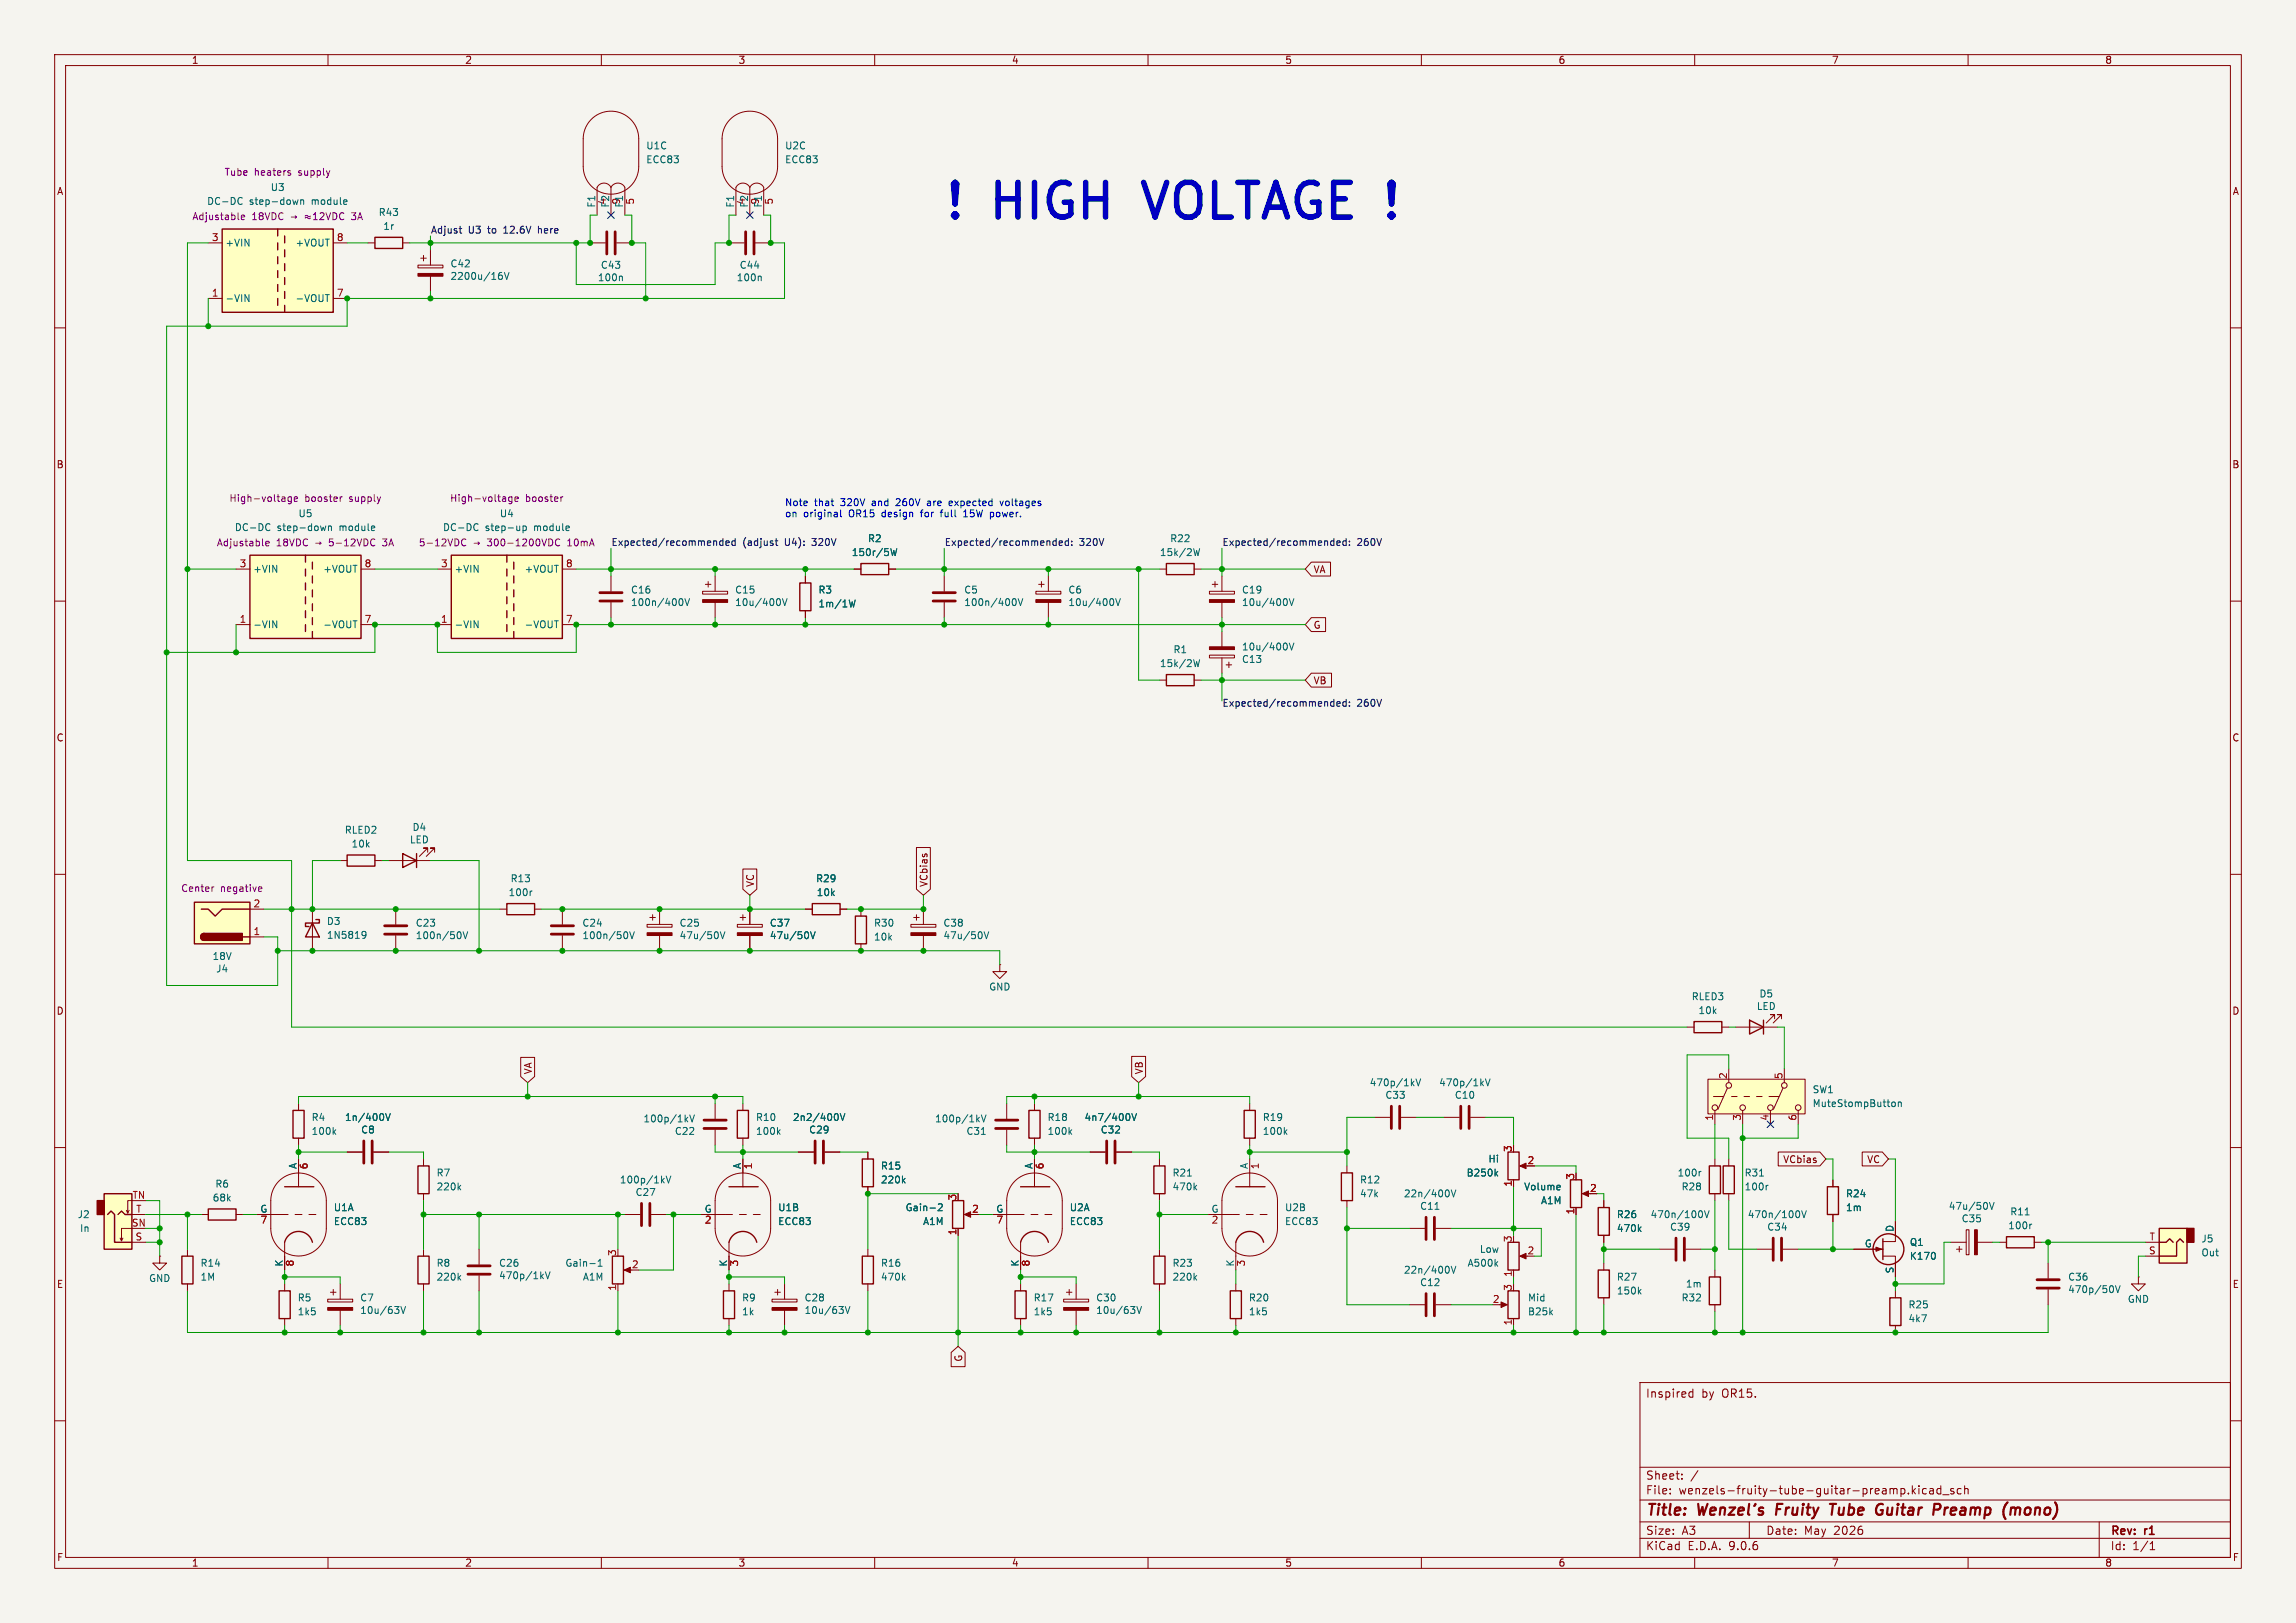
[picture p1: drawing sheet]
<svg xmlns="http://www.w3.org/2000/svg" width="420mm" height="297mm" viewBox="0 0 420 297" stroke-linecap="round" stroke-linejoin="round" font-family="sans-serif">
<defs><g id="words">
<g font-size="8.8" fill="#0000c2">
<text x="172.3" y="41.5">!</text>
<text x="182" y="41.5">HIGH</text>
<text x="211.2" y="41.5">VOLTAGE !</text>
</g>
<g font-size="2.8" fill="#840000">
<text x="301" y="277.9">Title:</text>
<text x="325.7" y="277.9">Fruity</text>
<text x="336.4" y="277.9">Tube</text>
<text x="345.6" y="277.9">Guitar</text>
<text x="356.9" y="277.9">Preamp</text>
<text x="370.5" y="277.9">(mono)</text>
</g>
<g font-size="2.1" fill="#840000">
<text x="301" y="256">Inspired</text>
<text x="311.2" y="256">by</text>
<text x="315" y="256">OR15.</text>
<text x="301" y="273.7">File:</text>
<text x="301" y="271">Sheet:</text>
<text x="307.1" y="273.7">wenzels-fruity-tube-guitar-preamp.kicad_sch</text>
<text x="301" y="281.1">Size:</text>
<text x="307.6" y="281.1">A3</text>
<text x="323" y="281.1">Date:</text>
<text x="330" y="281.1">May</text>
<text x="335.5" y="281.1">2026</text>
<text x="386" y="281.3">Rev:</text>
<text x="392.4" y="281.3">r1</text>
<text x="301" y="283.9">KiCad</text>
<text x="308.7" y="283.9">E.D.A.</text>
<text x="316.3" y="283.9">9.0.6</text>
<text x="386" y="283.9">Id:</text>
<text x="390.1" y="283.9">1/1</text>
</g>
<g font-size="1.8" fill="#840000">
<text x="35" y="11.9">1</text>
<text x="85" y="11.9">2</text>
<text x="135" y="11.9">3</text>
<text x="185" y="11.9">4</text>
<text x="235" y="11.9">5</text>
<text x="285" y="11.9">6</text>
<text x="335" y="11.9">7</text>
<text x="385" y="11.9">8</text>
<text x="10.3" y="35.9">A</text>
<text x="408.3" y="35.9">A</text>
<text x="10.3" y="85.9">B</text>
<text x="408.2" y="85.9">B</text>
<text x="240.2" y="105.1">VA</text>
<text x="240.2" y="115.3">G</text>
<text x="240.2" y="125.4">VB</text>
<text x="10.3" y="135.9">C</text>
<text x="408.2" y="135.9">C</text>
<text x="138.1" y="162.4" transform="rotate(-90 138.1 162.4)">VC</text>
<text x="169.9" y="162.4" transform="rotate(-90 169.9 162.4)">VCbias</text>
<text x="10.3" y="185.9">D</text>
<text x="408.2" y="185.9">D</text>
<text x="97.5" y="196.7" transform="rotate(-90 97.5 196.7)">VA</text>
<text x="209.2" y="196.7" transform="rotate(-90 209.2 196.7)">VB</text>
<text x="326.1" y="213">VCbias</text>
<text x="341.4" y="213">VC</text>
<text x="10.3" y="235.9">E</text>
<text x="408.3" y="235.9">E</text>
<text x="176.2" y="249.3" transform="rotate(-90 176.2 249.3)">G</text>
<text x="10.3" y="285.9">F</text>
<text x="35" y="286.9">1</text>
<text x="85" y="286.9">2</text>
<text x="135" y="286.9">3</text>
<text x="185" y="286.9">4</text>
<text x="235" y="286.9">5</text>
<text x="285" y="286.9">6</text>
<text x="335" y="286.9">7</text>
<text x="385" y="286.9">8</text>
<text x="408.3" y="285.9">F</text>
</g>
<g font-size="1.8" fill="#006464">
<text x="118.1" y="27.5">U1C</text>
<text x="143.5" y="27.5">U2C</text>
<text x="49.4" y="35.2">U3</text>
<text x="118.1" y="30.1">ECC83</text>
<text x="143.5" y="30.1">ECC83</text>
<text x="37.8" y="37.7">DC-DC</text>
<text x="45.6" y="37.7">step-down</text>
<text x="57.1" y="37.7">module</text>
<text x="69.2" y="39.7">R43</text>
<text x="109" y="38.1" transform="rotate(-90 109 38.1)">F1</text>
<text x="111.2" y="37.5" transform="rotate(-90 111.2 37.5)">4</text>
<text x="111.5" y="38.1" transform="rotate(-90 111.5 38.1)">F2</text>
<text x="113.7" y="37.5" transform="rotate(-90 113.7 37.5)">9</text>
<text x="134.4" y="38.1" transform="rotate(-90 134.4 38.1)">F1</text>
<text x="136.6" y="37.5" transform="rotate(-90 136.6 37.5)">4</text>
<text x="136.9" y="38.1" transform="rotate(-90 136.9 38.1)">F2</text>
<text x="139.1" y="37.5" transform="rotate(-90 139.1 37.5)">9</text>
<text x="41.1" y="45.3">+VIN</text>
<text x="54" y="45.3">+VOUT</text>
<text x="70" y="42.3">1r</text>
<text x="82.3" y="51.4">2200u/16V</text>
<text x="82.3" y="49.1">C42</text>
<text x="109.3" y="51.7">100n</text>
<text x="109.8" y="49.4">C43</text>
<text x="134.7" y="51.7">100n</text>
<text x="135.2" y="49.4">C44</text>
<text x="41.1" y="55.5">-VIN</text>
<text x="54" y="55.5">-VOUT</text>
<text x="54.5" y="94.8">U5</text>
<text x="91.3" y="94.8">U4</text>
<text x="42.9" y="97.4">DC-DC</text>
<text x="50.7" y="97.4">step-down</text>
<text x="62.2" y="97.4">module</text>
<text x="80.9" y="97.4">DC-DC</text>
<text x="88.8" y="97.4">step-up</text>
<text x="97.8" y="97.4">module</text>
<text x="155.7" y="102">150r/5W</text>
<text x="158.7" y="99.4">R2</text>
<text x="212.1" y="102">15k/2W</text>
<text x="214" y="99.4">R22</text>
<text x="46.2" y="105">+VIN</text>
<text x="59" y="105">+VOUT</text>
<text x="83.1" y="105">+VIN</text>
<text x="95.9" y="105">+VOUT</text>
<text x="115.3" y="111.1">100n/400V</text>
<text x="115.3" y="108.8">C16</text>
<text x="134.4" y="108.8">C15</text>
<text x="134.4" y="111.1">10u/400V</text>
<text x="149.6" y="108.8">R3</text>
<text x="149.6" y="111.4">1m/1W</text>
<text x="176.3" y="108.8">C5</text>
<text x="176.3" y="111.1">100n/400V</text>
<text x="195.3" y="108.8">C6</text>
<text x="195.3" y="111.1">10u/400V</text>
<text x="227.1" y="108.8">C19</text>
<text x="227.1" y="111.1">10u/400V</text>
<text x="46.2" y="115.2">-VIN</text>
<text x="59" y="115.2">-VOUT</text>
<text x="83.1" y="115.2">-VIN</text>
<text x="95.9" y="115.2">-VOUT</text>
<text x="214.6" y="119.7">R1</text>
<text x="227.1" y="119.2">10u/400V</text>
<text x="212.1" y="122.3">15k/2W</text>
<text x="227.1" y="121.5">C13</text>
<text x="63" y="152.8">RLED2</text>
<text x="64.2" y="155.3">10k</text>
<text x="74.9" y="154.5">LED</text>
<text x="75.4" y="152.2">D4</text>
<text x="93.3" y="161.6">R13</text>
<text x="149.2" y="161.6">R29</text>
<text x="92.9" y="164.2">100r</text>
<text x="149.3" y="164.2">10k</text>
<text x="59.7" y="169.5">D3</text>
<text x="59.7" y="172">1N5819</text>
<text x="76" y="169.8">C23</text>
<text x="76" y="172.1">100n/50V</text>
<text x="106.4" y="169.8">C24</text>
<text x="106.4" y="172.1">100n/50V</text>
<text x="124.2" y="172.1">47u/50V</text>
<text x="124.2" y="169.8">C25</text>
<text x="140.7" y="172.1">47u/50V</text>
<text x="140.7" y="169.8">C37</text>
<text x="159.8" y="172.3">10k</text>
<text x="159.8" y="169.8">R30</text>
<text x="172.5" y="172.1">47u/50V</text>
<text x="172.5" y="169.8">C38</text>
<text x="38.8" y="175.9">18V</text>
<text x="39.4" y="178.2">J4</text>
<text x="180.8" y="181.5">GND</text>
<text x="309.4" y="183.2">RLED3</text>
<text x="310.6" y="185.8">10k</text>
<text x="321.3" y="185">LED</text>
<text x="321.7" y="182.7">D5</text>
<text x="250.5" y="199">470p/1kV</text>
<text x="253.3" y="201.3">C33</text>
<text x="263.2" y="199">470p/1kV</text>
<text x="266" y="201.3">C10</text>
<text x="331.5" y="200.3">SW1</text>
<text x="331.5" y="202.8">MuteStompButton</text>
<text x="56.9" y="205.3">R4</text>
<text x="56.9" y="207.9">100k</text>
<text x="63" y="205.3">1n/400V</text>
<text x="66" y="207.6">C8</text>
<text x="117.6" y="205.6">100p/1kV</text>
<text x="123.4" y="207.9">C22</text>
<text x="138.2" y="205.3">R10</text>
<text x="138.2" y="207.9">100k</text>
<text x="145" y="205.3">2n2/400V</text>
<text x="147.9" y="207.6">C29</text>
<text x="170.9" y="205.6">100p/1kV</text>
<text x="176.7" y="207.9">C31</text>
<text x="191.5" y="205.3">R18</text>
<text x="191.5" y="207.9">100k</text>
<text x="198.3" y="205.3">4n7/400V</text>
<text x="201.3" y="207.6">C32</text>
<text x="230.9" y="205.3">R19</text>
<text x="230.9" y="207.9">100k</text>
<text x="54.4" y="214" transform="rotate(-90 54.4 214)">A</text>
<text x="79.8" y="215.5">R7</text>
<text x="135.6" y="214" transform="rotate(-90 135.6 214)">A</text>
<text x="161" y="214.2">R15</text>
<text x="189" y="214" transform="rotate(-90 189 214)">A</text>
<text x="214.4" y="215.5">R21</text>
<text x="228.3" y="214" transform="rotate(-90 228.3 214)">A</text>
<text x="268.2" y="215.5">B250k</text>
<text x="272.2" y="213">Hi</text>
<text x="306.8" y="215.5">100r</text>
<text x="319" y="215.5">R31</text>
<text x="38.8" y="220.1">68k</text>
<text x="39.3" y="217.5">R6</text>
<text x="47.5" y="222">G</text>
<text x="61" y="221.8">U1A</text>
<text x="79.8" y="218">220k</text>
<text x="113.3" y="216.8">100p/1kV</text>
<text x="116.2" y="219">C27</text>
<text x="128.8" y="222">G</text>
<text x="142.2" y="221.8">U1B</text>
<text x="161" y="216.8">220k</text>
<text x="165.6" y="221.8">Gain-2</text>
<text x="182.1" y="222">G</text>
<text x="195.6" y="221.8">U2A</text>
<text x="214.4" y="218">470k</text>
<text x="221.5" y="222">G</text>
<text x="235" y="221.8">U2B</text>
<text x="248.7" y="219.3">47k</text>
<text x="248.7" y="216.8">R12</text>
<text x="256.7" y="219.3">22n/400V</text>
<text x="259.7" y="221.6">C11</text>
<text x="278.7" y="218">Volume</text>
<text x="281.8" y="220.6">A1M</text>
<text x="307.5" y="218">R28</text>
<text x="319" y="218">100r</text>
<text x="337.6" y="219.3">R24</text>
<text x="337.6" y="221.8">1m</text>
<text x="356.4" y="221.6">47u/50V</text>
<text x="14.1" y="223.1">J2</text>
<text x="14.5" y="225.7">In</text>
<text x="61" y="224.4">ECC83</text>
<text x="142.2" y="224.4">ECC83</text>
<text x="168.8" y="224.4">A1M</text>
<text x="195.6" y="224.4">ECC83</text>
<text x="235" y="224.4">ECC83</text>
<text x="295.7" y="223.1">R26</text>
<text x="295.7" y="225.7">470k</text>
<text x="301.8" y="223.1">470n/100V</text>
<text x="305.4" y="225.4">C39</text>
<text x="319.6" y="223.1">470n/100V</text>
<text x="323.2" y="225.4">C34</text>
<text x="346.5" y="225.5" transform="rotate(-90 346.5 225.5)">D</text>
<text x="358.7" y="223.9">C35</text>
<text x="367.3" y="225.1">100r</text>
<text x="367.6" y="222.6">R11</text>
<text x="402.6" y="227.6">J5</text>
<text x="36.6" y="232">R14</text>
<text x="51.8" y="231.9" transform="rotate(-90 51.8 231.9)">K</text>
<text x="79.8" y="232">R8</text>
<text x="91.2" y="232">C26</text>
<text x="103.3" y="232">Gain-1</text>
<text x="133.1" y="231.9" transform="rotate(-90 133.1 231.9)">K</text>
<text x="161" y="232">R16</text>
<text x="186.4" y="231.9" transform="rotate(-90 186.4 231.9)">K</text>
<text x="214.4" y="232">R23</text>
<text x="225.8" y="231.9" transform="rotate(-90 225.8 231.9)">K</text>
<text x="256.7" y="233.3">22n/400V</text>
<text x="268.4" y="232">A500k</text>
<text x="270.6" y="229.5">Low</text>
<text x="341" y="228.3">G</text>
<text x="346.5" y="233.1" transform="rotate(-90 346.5 233.1)">S</text>
<text x="349.3" y="230.7">K170</text>
<text x="349.3" y="228.2">Q1</text>
<text x="402.6" y="230.1">Out</text>
<text x="27.2" y="234.8">GND</text>
<text x="36.6" y="234.5">1M</text>
<text x="54.4" y="238.4">R5</text>
<text x="65.8" y="238.4">C7</text>
<text x="79.8" y="234.5">220k</text>
<text x="91.2" y="234.3">470p/1kV</text>
<text x="106.5" y="234.5">A1M</text>
<text x="135.6" y="238.4">R9</text>
<text x="147.1" y="238.4">C28</text>
<text x="161" y="234.5">470k</text>
<text x="189" y="238.4">R17</text>
<text x="200.4" y="238.4">C30</text>
<text x="214.4" y="234.5">220k</text>
<text x="228.4" y="238.4">R20</text>
<text x="259.7" y="235.6">C12</text>
<text x="279.4" y="238.4">Mid</text>
<text x="295.7" y="234.5">R27</text>
<text x="295.7" y="237.1">150k</text>
<text x="307.5" y="238.4">R32</text>
<text x="308.3" y="235.8">1m</text>
<text x="349" y="239.6">R25</text>
<text x="378.2" y="234.5">C36</text>
<text x="378.2" y="236.8">470p/50V</text>
<text x="389.1" y="238.6">GND</text>
<text x="54.4" y="240.9">1k5</text>
<text x="65.8" y="240.6">10u/63V</text>
<text x="135.6" y="240.9">1k</text>
<text x="147.1" y="240.6">10u/63V</text>
<text x="189" y="240.9">1k5</text>
<text x="200.4" y="240.6">10u/63V</text>
<text x="228.4" y="240.9">1k5</text>
<text x="279.4" y="240.9">B25k</text>
<text x="349" y="242.2">4k7</text>
</g>
<g font-size="1.8" fill="#840084">
<text x="41" y="32.4">Tube</text>
<text x="46.5" y="32.4">heaters</text>
<text x="54.7" y="32.4">supply</text>
<text x="35.1" y="40.5">Adjustable</text>
<text x="46.1" y="40.5">18VDC</text>
<text x="64.8" y="40.5">3A</text>
<text x="41.9" y="92">High-voltage</text>
<text x="55.7" y="92">booster</text>
<text x="64" y="92">supply</text>
<text x="82.2" y="92">High-voltage</text>
<text x="96.1" y="92">booster</text>
<text x="39.6" y="100.2">Adjustable</text>
<text x="50.5" y="100.2">18VDC</text>
<text x="57.8" y="100.2">þÿ!’5-12VDC</text>
<text x="70.5" y="100.2">3A</text>
<text x="76.5" y="100.2">5-12VDC</text>
<text x="86.5" y="100.2">þÿ!’300-1200VDC</text>
<text x="104.1" y="100.2">10mA</text>
<text x="33" y="163.4">Center</text>
<text x="40.3" y="163.4">negative</text>
</g>
<g font-size="1.8" fill="#a90000">
<text x="116.3" y="37.5" transform="rotate(-90 116.3 37.5)">5</text>
<text x="141.7" y="37.5" transform="rotate(-90 141.7 37.5)">5</text>
<text x="38.7" y="44.2">3</text>
<text x="61.5" y="44.2">8</text>
<text x="38.7" y="54.4">1</text>
<text x="61.5" y="54.4">7</text>
<text x="43.7" y="103.9">3</text>
<text x="66.6" y="103.9">8</text>
<text x="80.6" y="103.9">3</text>
<text x="103.4" y="103.9">8</text>
<text x="43.7" y="114">1</text>
<text x="66.6" y="114">7</text>
<text x="80.6" y="114">1</text>
<text x="103.4" y="114">7</text>
<text x="46.3" y="166.1">2</text>
<text x="46.3" y="171.2">1</text>
<text x="316" y="197.6" transform="rotate(-90 316 197.6)">2</text>
<text x="326.1" y="197.6" transform="rotate(-90 326.1 197.6)">5</text>
<text x="313.4" y="205.2" transform="rotate(-90 313.4 205.2)">1</text>
<text x="318.5" y="205.2" transform="rotate(-90 318.5 205.2)">3</text>
<text x="323.6" y="205.2" transform="rotate(-90 323.6 205.2)">4</text>
<text x="328.7" y="205.2" transform="rotate(-90 328.7 205.2)">6</text>
<text x="56.6" y="214.1" transform="rotate(-90 56.6 214.1)">6</text>
<text x="137.9" y="214.1" transform="rotate(-90 137.9 214.1)">1</text>
<text x="191.2" y="214.1" transform="rotate(-90 191.2 214.1)">6</text>
<text x="230.6" y="214.1" transform="rotate(-90 230.6 214.1)">1</text>
<text x="276.6" y="210.9" transform="rotate(-90 276.6 210.9)">3</text>
<text x="279.3" y="213.1">2</text>
<text x="288" y="216" transform="rotate(-90 288 216)">3</text>
<text x="24.1" y="219.5">TN</text>
<text x="24.8" y="222">T</text>
<text x="175" y="219.8" transform="rotate(-90 175 219.8)">3</text>
<text x="177.7" y="222">2</text>
<text x="276.6" y="217.2" transform="rotate(-90 276.6 217.2)">1</text>
<text x="290.8" y="218.2">2</text>
<text x="24" y="224.5">SN</text>
<text x="24.7" y="227.1">S</text>
<text x="47.6" y="224.2">7</text>
<text x="128.8" y="224.2">2</text>
<text x="175" y="226.1" transform="rotate(-90 175 226.1)">1</text>
<text x="182.2" y="224.2">7</text>
<text x="221.5" y="224.2">2</text>
<text x="276.6" y="227.4" transform="rotate(-90 276.6 227.4)">3</text>
<text x="288" y="222.3" transform="rotate(-90 288 222.3)">1</text>
<text x="393.1" y="227.1">T</text>
<text x="54.1" y="231.8" transform="rotate(-90 54.1 231.8)">8</text>
<text x="112.8" y="229.9" transform="rotate(-90 112.8 229.9)">3</text>
<text x="115.5" y="232.2">2</text>
<text x="135.3" y="231.8" transform="rotate(-90 135.3 231.8)">3</text>
<text x="188.7" y="231.8" transform="rotate(-90 188.7 231.8)">8</text>
<text x="228" y="231.8" transform="rotate(-90 228 231.8)">3</text>
<text x="276.6" y="233.8" transform="rotate(-90 276.6 233.8)">1</text>
<text x="279.3" y="229.6">2</text>
<text x="393" y="229.6">S</text>
<text x="112.8" y="236.3" transform="rotate(-90 112.8 236.3)">1</text>
<text x="273" y="238.5">2</text>
<text x="276.6" y="236.3" transform="rotate(-90 276.6 236.3)">3</text>
<text x="276.6" y="242.6" transform="rotate(-90 276.6 242.6)">1</text>
</g>
<g font-size="1.8" fill="#0f0f0f">
<text x="78.7" y="42.8">Adjust</text>
<text x="85.7" y="42.8">U3</text>
<text x="89.4" y="42.8">to</text>
<text x="92.4" y="42.8">12.6V</text>
<text x="98.9" y="42.8">here</text>
<text x="111.8" y="100">Expected/recommended</text>
<text x="135.9" y="100">(adjust</text>
<text x="143.7" y="100">U4):</text>
<text x="148.8" y="100">320V</text>
<text x="172.7" y="100">Expected/recommended:</text>
<text x="197.4" y="100">320V</text>
<text x="223.5" y="100">Expected/recommended:</text>
<text x="248.2" y="100">260V</text>
<text x="223.5" y="129.6">Expected/recommended:</text>
<text x="248.2" y="129.6">260V</text>
</g>
<g font-size="1.8" fill="#0000c2">
<text x="143.5" y="92.7">Note</text>
<text x="143.5" y="94.7">on</text>
<text x="147" y="94.7">original</text>
<text x="149" y="92.7">that</text>
<text x="153.9" y="92.7">320V</text>
<text x="155.4" y="94.7">OR15</text>
<text x="159.8" y="92.7">and</text>
<text x="161.6" y="94.7">design</text>
<text x="164.4" y="92.7">260V</text>
<text x="168.9" y="94.7">for</text>
<text x="170.3" y="92.7">are</text>
<text x="172.8" y="94.7">full</text>
<text x="174.5" y="92.7">expected</text>
<text x="177.1" y="94.7">15W</text>
<text x="182.2" y="94.7">power.</text>
<text x="184.1" y="92.7">voltages</text>
</g>
</g></defs>
<path d="M0 0h420v297h-420z" fill="#f5f4ef" stroke="#f5f4ef" stroke-width=".18"/>
<g fill="none" stroke="#840000" stroke-width=".18">
<path d="M10 10h400v277h-400zM12 12h396v273h-396zM60 10v2M110 10v2M160 10v2M210 10v2M260 10v2M310 10v2M360 10v2M10 60h2M408 60h2M10 110h2"/>
<path d="M408 110h2M10 160h2M408 160h2M317.5 188h7.6M324.6 186.4v-.7h-.8h.8l-1.5 1.5M325.9 186.4v-.7h-.8h.8l-1.5 1.5M10 210h2M408 210h2M300 253h108v32h-108zM309 255.5l.2 .2 .5-.1M309.7 254.2v1.5M309.7 254.8l-.5-.1-.2 .1"/>
<path d="M10 260h2M300 278.5h108M300 274.5h108M300 268.5h108M305.5 273.2v.2M305.5 272.5v.1M307.7 270.5v.2M307.7 269.8v.1M310.6 269.1l-1.3 1.9M320 278.5v3M349.1 273.2v.2M349.8 271.9v1.5"/>
<path d="M349.9 272.8l.5 .6M350.4 272.4l-.6 .6M351 271.9v.1M351 272.4v1M352.4 272.5l-.5-.1-.2 .3v.4l.1 .2h.6M353 272.5h.6l.1 .9M353.7 272.7l-.5 .1a.29 .29 0 0 0-.3 .3 .29 .29 0 0 0 .3 .3l.5-.1M355 272.5l-.4-.1-.3 .3v.4l.1 .2h.6M355 271.9v1.5M355.4 273.5h1.1M357.4 272.5l-.4-.1-.2 .2 .1 .2 .5 .2v.3h-.6M358.7 272.5l-.4-.1-.3 .3v.4l.2 .2h.5"/>
<path d="M359.4 272.5l.2-.1 .3 .1 .1 .9M359.4 271.9v1.5M384 278.5v6.5M408 260h2M60 285v2M110 285v2M160 285v2M210 285v2M260 285v2M300 281.5h108M310 285v2M360 285v2"/>
<path d="M393.3 283.6h.9M393.3 282.5l.4-.4v1.5"/>
</g>
<g fill="none" stroke="#840000" stroke-width=".4">
<path d="M310.6 275.2l.3 2 .5-1.4 .2 1.4 .7-2M312.8 276.5l1-.2v-.3l-.2-.1-.6 .1-.2 .9 .2 .3 .6-.1M314.7 276.1a.49 .49 0 0 1 .9 .1l-.2 1M314.7 275.9l-.1 1.3M316.4 275.9h1l-1.2 1.3h1M318 276.5l1-.2-.1-.3-.2-.1-.5 .1-.3 .9 .3 .3 .6-.1M320 275.2l-.2 1.7 .2 .3M321.1 275.2l-.2 .4M322.5 276a.49 .49 0 0 0-.8 .3l.1 .1 .7 .2v.3l-.3 .3-.6-.1M325.1 275.2l-.2 2M334.7 275.2h1.2M335.3 275.2l-.3 2"/>
<path d="M344 275.2l.4 .1M344 276.3h.4l-.1 .7-.4 .2M355.8 275.9l-.2 1.3M356.2 275.9l-.5 .4M367.2 274.9l-.1 .1M368.2 275.9l.4 .1 .1 .2M368.7 276.2a.5 .5 0 0 1 .8-.2l-.1 1.2M368.7 276.2l-.1 1"/>
</g>
<path d="M320 186.7l2.6 1.3-2.6 1.2zM322.6 186.7v2.5" fill="none" stroke="#840000" stroke-width=".25"/>
<path d="M35.6 165.1h10.1v7.6h-10.1z" fill="#ffffc2"/>
<path d="M35.6 165.1h10.1v7.6h-10.1zM36.8 166.4h1.3l1.3 1.2 1.2-1.2h5.1M37.3 170.8a.64 .64 0 0 0-.6 .7 .64 .64 0 0 0 .6 .6M44.4 171.5h1.3M133.3 217.2h5.4M112 229.9h2v5h-2zM132.3 236.2h2.1v5.1h-2.1zM133.3 227.3a2.62 2.62 0 0 1 2.6-2 2.62 2.62 0 0 1 2.5 2" fill="none" stroke="#840000" stroke-width=".25"/>
<g fill="#840000" stroke="#840000" stroke-width=".25">
<path d="M36.9 171l.4-.2v1.3a.63 .63 0 0 1-.5-.4 .63 .63 0 0 1 .1-.7z"/>
<path d="M37.3 170.8h7v1.3h-7z"/>
</g>
<g fill="none" stroke="#840000" stroke-width=".18">
<path d="M45.7 171.5h2.6M45.7 166.4h2.6M132.3 216.2a5.1 5.1 0 0 1 5.5-1.2 5.1 5.1 0 0 1 3.2 4.7v5.1a5.1 5.1 0 0 1-5.1 5 5.1 5.1 0 0 1-5.1-5v-5.1a5.1 5.1 0 0 1 1.5-3.5zM135.9 212.1v5.1M87.6 228.6v2.8M87.6 233.4v2.8M113 234.9v1.3M114.3 222.2h2.8M114.6 232.4h1M119.1 222.2h2.8M128.3 222.2h5.7M133.3 227.3v5.1"/>
<path d="M133.3 234.9v1.3M135.3 222.2h1.2M137.8 222.2h1.3M141.2 237.7h4.6v.6h-4.6zM141.7 236.5h1M142.2 236v1M143.5 234.9v2.8M143.5 239.8v2.8M133.3 241.3v1.3"/>
</g>
<path d="M39.1 162.3l-.2 .1M47.5 162.3l.3 .1 .1 .2-.6 .1M47.8 163.1h-.3" fill="none" stroke="#840084" stroke-width=".18"/>
<g fill="#840000" stroke="#840000" stroke-width=".18">
<path d="M114.2 232.4l1.1-.5v1z"/>
<path d="M141.2 239.3h4.6v.5h-4.6z"/>
</g>
<path d="M121.1 216l.4 .5M121.5 215.6l-.5 .5M121.9 215.2l.4 1.3 .4-1.3M99 233.5l.4 .5M99.4 233.2l-.5 .4M99.8 232.7l.4 1.3 .4-1.3M109.4 231.7h.7M109.4 230.8l.4-.4v1.3M153.5 239.1h.8l-.5 .5M154.2 239.7v.5M154.6 239.1l.4 1.3 .5-1.3" fill="none" stroke="#006464" stroke-width=".18"/>
<path d="M85.6 231.6h4.1M85.6 233.2h4.1M117.3 220.2v4.1M118.9 220.2v4.1" fill="none" stroke="#840000" stroke-width=".51"/>
<path d="M40.6 41.9h20.4v15.3h-20.4z" fill="#ffffc2"/>
<g fill="none" stroke="#840000" stroke-width=".25">
<path d="M40.6 41.9h20.4v15.3h-20.4zM50.8 41.9v1.3M50.8 44.5v1.2M50.8 47v1.3M50.8 49.5v1.3M50.8 52.1v1.2M50.8 54.6v1.3M52.1 43.2v1.3M52.1 45.7v1.3M52.1 48.3v1.2M52.1 50.8v1.3M52.1 53.3v1.3"/>
<path d="M52.1 55.9v1.3M68.6 43.4h5.1v2.1h-5.1zM312.7 213.4h2v5h-2z"/>
</g>
<path d="M38.1 44.5h2.5M38.1 54.6h2.5M61 44.5h2.5M61 54.6h2.5M67.3 44.5h1.3M73.7 44.5h1.2M107.9 44.5h2.8M112.8 44.5h2.8M313.7 212.1v1.3M313.7 218.4v1.3M303.5 228.6h2.8M308.4 228.6h2.7" fill="none" stroke="#840000" stroke-width=".18"/>
<path d="M43.9 36.1l.4 .2M44.3 37.3l-.4 .1M54.5 36.6l-.2 .8-.3-.6M55 36.6v.8M55 36.7l.2-.1h.3v.8M44.8 53.9l.7 1.3v-1.3M59.5 53.9h.7M113.7 50.5l.1 .2v.7M311.2 214.4h-.3M310.9 221.6h.1a.68 .68 0 0 1 .4 .6 .68 .68 0 0 1-.4 .6h-.1M311.8 221.6l.4 1.2 .4-1.2" fill="none" stroke="#006464" stroke-width=".18"/>
<g fill="none" stroke="#840084" stroke-width=".18">
<path d="M44.1 39.8l.7-.1-.1-.3h-.4l-.2 .1 .1 .6h.5M52.8 31.7h.3l.1 .2-.2 .2h-.2M52.8 31.2l.3 .1M53.3 39.7h.9M54 39.5l.2 .2M54.2 39.7l-.2 .3M55.8 39.9l.3-.1 .4 .2 .3-.1M55.8 39.5l.3-.1 .4 .3 .3-.2M57.3 39.3l.4-.4v1.3M58.5 39.1l.5-.2 .3 .4-.8 .9h.8M59.6 38.9l.5 1.3 .4-1.3M60.9 38.9a.64 .64 0 0 1 .7 .7 .64 .64 0 0 1-.7 .6z"/>
<path d="M62.9 39.1a.6 .6 0 0 0-.8 .4 .6 .6 0 0 0 .6 .7l.2-.1M57.3 40.2h.8"/>
</g>
<path d="M111 42.4v4.1M112.5 42.4v4.1M306.6 226.6v4M308.1 226.6v4" fill="none" stroke="#840000" stroke-width=".51"/>
<path d="M45.7 101.6h20.3v15.2h-20.3z" fill="#ffffc2"/>
<g fill="none" stroke="#840000" stroke-width=".25">
<path d="M45.7 101.6h20.3v15.2h-20.3zM55.9 101.6v1.3M55.9 104.1v1.3M55.9 106.7v1.3M55.9 109.2v1.3M55.9 111.8v1.2M55.9 114.3v1.3M57.1 102.9v1.2M57.1 105.4v1.3M57.1 108v1.2M57.1 110.5v1.3M57.1 113v1.3"/>
<path d="M57.1 115.6v1.2M309.9 186.9h5.1v2.1h-5.1zM292.4 221h2v5.1h-2z"/>
</g>
<g fill="none" stroke="#840000" stroke-width=".18">
<path d="M76.5 48.5h4.5v.5h-4.5zM77 47.2h1M77.5 46.7v1.1M78.7 45.7v2.8M78.7 50.5v2.8M43.2 104.1h2.5M43.2 114.3h2.5M66 104.1h2.6M66 114.3h2.6M308.6 188h1.3M315 188h1.2M293.4 219.7v1.3"/>
<path d="M293.4 226.1v1.2"/>
</g>
<path d="M91.4 50.3h.3l.2 .3-.1 .4-.4 .1M91.8 49.9h-.4M92.3 49.9l.4 1.2 .4-1.2M49 95.8l.4 .2M49.4 97l-.4 .1M59.6 96.3l-.2 .8-.3-.6M60.1 96.3v.8M60.1 96.4l.2-.1h.3v.8M49.9 113.6l.7 1.3v-1.3M64.6 113.6h.7M299.8 224.9l.4 .5M300.2 224.5l-.5 .5" fill="none" stroke="#006464" stroke-width=".18"/>
<path d="M48.6 99.5l.6-.2v-.2l-.4-.1-.2 .2 .1 .6h.5M53.3 90.9v1l-.3 .3-.3-.1M53.3 91l-.4-.1-.2 .3 .1 .5h.5M53.8 91.3l.6-.1v-.2l-.4-.1-.2 .2 .1 .6h.5M62.6 90.9l-.4 .3M68.2 98.6l.4 .1M68.6 99.8l-.4 .1" fill="none" stroke="#840084" stroke-width=".18"/>
<path d="M76.5 50h4.5v.5h-4.5z" fill="#840000" stroke="#840000" stroke-width=".18"/>
<path d="M82.5 101.6h20.4v15.2h-20.4z" fill="#ffffc2"/>
<g fill="none" stroke="#840000" stroke-width=".25">
<path d="M82.5 101.6h20.4v15.2h-20.4zM92.7 101.6v1.3M92.7 104.1v1.3M92.7 106.7v1.3M92.7 109.2v1.3M92.7 111.8v1.2M92.7 114.3v1.3M94 102.9v1.2M94 105.4v1.3M94 108v1.2M94 110.5v1.3M94 113v1.3"/>
<path d="M94 115.6v1.2M57.1 168.9l1.3 2.6h-2.5zM57.8 168.3h.6v.6h-2.5v.6h.6"/>
</g>
<path d="M80 104.1h2.5M80 114.3h2.5M102.9 104.1h2.5M102.9 114.3h2.5M57.1 166.4v7.6M63.5 210.8h2.8M68.3 210.8h2.8M374.6 231.1v2.8M374.6 236v2.8M391.2 233.7v1.2h1.2l-1.2 1.3-1.3-1.3h1.3M391.2 233.7h.1" fill="none" stroke="#840000" stroke-width=".18"/>
<path d="M87.1 95.8l.3 .2M87.4 97l-.3 .1M95.7 96.3h.3l.3 .2-.1 .5h-.5M95.7 96.3v1.2M86.7 113.6l.8 1.3v-1.3M101.4 113.6h.7M66.3 170.5l.4-.1 .2 .3a.84 .84 0 0 1-.3 1h-.3M66.9 171l-.2 .2h-.4M70.1 204v.8M70.5 203.8l.5 1.2 .4-1.2M386.3 235.3a.79 .79 0 0 1 0 1.2M387 235.3l.4 1.2 .4-1.2" fill="none" stroke="#006464" stroke-width=".18"/>
<path d="M85.2 98.7a.6 .6 0 0 0-.8 .5 .6 .6 0 0 0 .6 .7l.2-.1M93.6 90.9v1l-.2 .3-.3-.1M93.6 91l-.3-.1-.3 .3 .2 .5h.4M94.2 91.3l.6-.1-.1-.2-.3-.1-.2 .2 .1 .6h.4M101 98.8l.1 .4-.1 .5M102.4 98.7a.6 .6 0 0 0-.9 .5 .6 .6 0 0 0 .6 .7l.3-.1M103 90.9l-.4 .3" fill="none" stroke="#840084" stroke-width=".18"/>
<path d="M66.5 208.8v4.1M68.1 208.8v4.1M372.6 234.2h4.1M372.6 235.7h4.1" fill="none" stroke="#840000" stroke-width=".51"/>
<path d="M395 224.8h5v6.3h-5z" fill="#ffffc2"/>
<path d="M400 224.8h1.3v2.5h-1.3z" fill="#840000" stroke="#840000" stroke-width=".25"/>
<g fill="none" stroke="#840000" stroke-width=".25">
<path d="M156.5 167.6h2v5.1h-2zM53.6 203.2h2v5.1h-2zM186.7 217.2h5.3M188.2 203.2h2v5.1h-2zM211.1 213.4h2v5h-2zM226.1 217.2h5.3M227.6 203.2h2v5.1h-2zM33.3 229.9h2v5h-2zM38.1 221.2h5.1v2.1h-5.1zM76.5 229.9h2v5h-2zM185.7 236.2h2v5.1h-2zM186.7 227.3a2.62 2.62 0 0 1 2.5-2 2.62 2.62 0 0 1 2.6 2"/>
<path d="M211.1 229.9h2v5h-2zM225 236.2h2.1v5.1h-2.1zM226.1 227.3a2.62 2.62 0 0 1 2.5-2 2.62 2.62 0 0 1 2.5 2M395 224.8h5v6.3h-5zM395 227.3h1.2l.7-.6 .6 .6M399.4 227.3l-.6-.6-.7 .6v2.6h-3.1"/>
</g>
<g fill="none" stroke="#840000" stroke-width=".18">
<path d="M108.2 21.8a5.1 5.1 0 0 1 5.5-1.1 5.1 5.1 0 0 1 3.1 4.7v5.1a5.1 5.1 0 0 1-5 5 5.1 5.1 0 0 1-5.1-5v-5.1a5.1 5.1 0 0 1 1.5-3.6zM111.8 34.3a1.42 1.42 0 0 0-1.3-.8 1.42 1.42 0 0 0-1.3 .8v5.1M111.8 34.3a1.42 1.42 0 0 1 1.2-.8 1.42 1.42 0 0 1 1.3 .8v5.1M111.8 34.3v5.1M111.8 105.4v2.8M111.8 110.2v2.8M72.4 166.4v2.8M72.4 171.2v2.8M157.5 166.4v1.2M157.5 172.7v1.3M54.6 201.9v1.3M54.6 208.3v1.3"/>
<path d="M185.6 216.2a5.1 5.1 0 0 1 5.6-1.2 5.1 5.1 0 0 1 3.1 4.7v5.1a5.1 5.1 0 0 1-5.1 5 5.1 5.1 0 0 1-5.1-5v-5.1a5.1 5.1 0 0 1 1.5-3.5zM189.2 201.9v1.3M189.2 208.3v1.3M189.2 212.1v5.1M199.4 210.8h2.8M204.2 210.8h2.8M212.1 212.1v1.3M212.1 218.4v1.3M225 216.2a5.1 5.1 0 0 1 5.5-1.2 5.1 5.1 0 0 1 3.2 4.7v5.1a5.1 5.1 0 0 1-5.1 5 5.1 5.1 0 0 1-5.1-5v-5.1a5.1 5.1 0 0 1 1.5-3.5zM228.6 201.9v1.3M228.6 208.3v1.3M228.6 212.1v5.1"/>
<path d="M29.2 229.9v1.2h1.3l-1.3 1.3-1.3-1.3h1.3M29.2 229.9h.1M34.3 228.6v1.3M34.3 234.9v1.3M36.8 222.2h1.3M43.2 222.2h1.2M59.9 237.7h4.6v.6h-4.6zM60.5 236.5h1M61 236v1M62.2 234.9v2.8M62.2 239.8v2.8M77.5 228.6v1.3"/>
<path d="M77.5 234.9v1.3M181.6 222.2h5.7M186.7 227.3v5.1M186.7 234.9v1.3M188.6 222.2h1.3M191.1 222.2h1.3M194.6 237.7h4.5v.6h-4.5zM195.1 236.5h1M195.6 236v1M196.8 234.9v2.8M196.8 239.8v2.8M212.1 228.6v1.3"/>
<path d="M212.1 234.9v1.3M221 222.2h5.7M226.1 227.3v5.1M226.1 234.9v1.3M228 222.2h1.2M230.5 222.2h1.3M392.4 229.9h2.6M392.4 227.3h2.6M186.7 241.3v1.3M226.1 241.3v1.3"/>
</g>
<g fill="none" stroke="#006464" stroke-width=".18">
<path d="M113.9 35.9v.7M124.4 109.6l.1-.1a.68 .68 0 0 1 .4 .7 .68 .68 0 0 1-.4 .6h-.1M125.3 109.5l.4 1.3 .4-1.3M84 170.5a.79 .79 0 0 1 0 1.3M84.7 170.5l.4 1.3 .5-1.3M61.1 207.1l.3 .5M61.4 206.7l-.5 .5M195.7 207.1l.3 .5M196 206.7l-.4 .5M206.4 203.8a.79 .79 0 0 1 0 1.2M207 203.8l.5 1.2 .4-1.2M217.2 215.2h.7"/>
<path d="M218.5 217.3l.4 .4M218.9 216.9l-.5 .5M235 207.1l.4 .5M235.4 206.7l-.5 .5M72.2 239.1h.8l-.5 .5M72.9 239.7v.5M73.3 239.1l.5 1.3 .4-1.3M83.9 233.8l.4 .5M84.3 233.4l-.5 .5M206.8 239.1h.8l-.4 .5M207.5 239.7v.5M208 239.1l.4 1.3 .4-1.3"/>
<path d="M218.5 233.8l.4 .5M218.9 233.4l-.5 .5"/>
</g>
<path d="M109.7 108.5h4.1M109.7 110h4.1M70.4 169.4h4M70.4 170.9h4M202.4 208.8v4.1M204 208.8v4.1" fill="none" stroke="#840000" stroke-width=".51"/>
<g fill="#840000" stroke="#840000" stroke-width=".18">
<path d="M59.9 239.3h4.6v.5h-4.6z"/>
<path d="M194.6 239.3h4.5v.5h-4.5z"/>
</g>
<path d="M19 218.4h5.1v10.2h-5.1z" fill="#ffffc2"/>
<path d="M17.8 219.7h1.2v2.5h-1.2z" fill="#840000" stroke="#840000" stroke-width=".25"/>
<path d="M19 218.4h5.1v10.2h-5.1zM52.1 217.2h5.3M76.5 213.4h2v5h-2zM315.2 213.4h2v5h-2zM19.7 222.2l.6-.6 .7 .6v5.1h3.1M21.6 222.2l.6-.6 .7 .6h1.2M51.1 236.2h2v5.1h-2zM52.1 227.3a2.62 2.62 0 0 1 2.5-2 2.62 2.62 0 0 1 2.5 2" fill="none" stroke="#840000" stroke-width=".25"/>
<g fill="none" stroke="#840000" stroke-width=".18">
<path d="M24.1 219.7h-.7v2.3l-.3-.5M51 216.2a5.1 5.1 0 0 1 5.5-1.2 5.1 5.1 0 0 1 3.2 4.7v5.1a5.1 5.1 0 0 1-5.1 5 5.1 5.1 0 0 1-5.1-5v-5.1a5.1 5.1 0 0 1 1.5-3.5zM54.6 212.1v5.1M77.5 212.1v1.3M77.5 218.4v1.3M316.2 212.1v1.3M316.2 218.4v1.3M22.5 226.6l-.3 .5M23.6 221.5l-.2 .5M24.1 224.8h-1.9v2.3l-.2-.5M24.1 227.3h2.6M24.1 222.2h2.6"/>
<path d="M47 222.2h5.7M52.1 227.3v5.1M52.1 234.9v1.3M54 222.2h1.2M56.5 222.2h1.3M52.1 241.3v1.3"/>
</g>
<path d="M83.9 217.3l.4 .4M84.3 216.9l-.5 .5M321.9 215.2h.7M323.4 216.9l-.2 .1" fill="none" stroke="#006464" stroke-width=".18"/>
<path d="M312.4 197.5h17.8v6.3h-17.8z" fill="#ffffc2"/>
<g fill="none" stroke="#840000" stroke-width=".18">
<path d="M133.6 21.8a5.1 5.1 0 0 1 5.5-1.1 5.1 5.1 0 0 1 3.1 4.7v5.1a5.1 5.1 0 0 1-5 5 5.1 5.1 0 0 1-5.1-5v-5.1a5.1 5.1 0 0 1 1.5-3.6zM137.2 34.3a1.42 1.42 0 0 0-1.3-.8 1.42 1.42 0 0 0-1.3 .8v5.1M137.2 34.3a1.42 1.42 0 0 1 1.2-.8 1.42 1.42 0 0 1 1.3 .8v5.1M137.2 34.3v5.1M133.3 44.5h2.8M138.2 44.5h2.8M128.5 108.2h4.6v.5h-4.6zM129 106.9h1M129.5 106.4v1M130.8 105.4v2.8M130.8 110.2v2.8M147.3 105.4v1.3"/>
<path d="M147.3 111.8v1.2M156.2 104.1h1.3M162.6 104.1h1.2M172.7 105.4v2.8M172.7 110.2v2.8M189.5 108.2h4.6v.5h-4.6zM190 106.9h1M190.5 106.4v1M191.8 105.4v2.8M191.8 110.2v2.8M212.1 104.1h1.3M218.4 104.1h1.3"/>
<path d="M221.2 119.9h4.6v.5h-4.6zM221.2 108.2h4.6v.5h-4.6zM221.7 106.9h1.1M222.2 106.4v1M223.5 105.4v2.8M223.5 110.2v2.8M223.5 115.6v2.8M239.9 113h2.6v2.6h-2.6l-1.1-1.3zM239.9 102.9h3.5v2.5h-3.5l-1.1-1.3zM212.1 124.5h1.3M218.4 124.5h1.3M223.5 120.4v2.8"/>
<path d="M224.3 121.7h1M224.8 121.2v1M239.9 123.2h3.7v2.5h-3.7l-1.1-1.2zM62.2 157.5h1.3M68.6 157.5h1.2M71.1 157.5h7.6M78.2 156v-.8h-.7h.7l-1.5 1.5M79.5 156v-.8h-.8h.8l-1.5 1.5M135.9 159h2.5v3.7l-1.2 1.1-1.3-1.1zM167.6 155.1h2.6v7.6l-1.3 1.1-1.3-1.1zM91.4 166.4h1.3M97.8 166.4h1.3"/>
<path d="M102.9 166.4v2.8M102.9 171.2v2.8M118.4 169.2h4.5v.5h-4.5zM118.9 167.9h1M119.4 167.4v1M120.6 166.4v2.8M120.6 171.2v2.8M134.9 169.2h4.5v.5h-4.5zM135.4 167.9h1M135.9 167.4v1M137.2 166.4v2.8M137.2 171.2v2.8"/>
<path d="M147.3 166.4h1.3M153.7 166.4h1.2M166.6 169.2h4.6v.5h-4.6zM167.1 167.9h1M167.6 167.4v1M168.9 166.4v2.8M168.9 171.2v2.8M182.9 176.5v1.3h1.2l-1.2 1.3-1.3-1.3h1.3M182.9 176.5h.1M95.2 193.5h2.6v3.5l-1.3 1.1-1.3-1.1zM207 193.3h2.6v3.7l-1.3 1.1-1.3-1.1zM312.4 197.5h17.8v6.3h-17.8z"/>
<path d="M316 199.1l-1.8 3.9M316.2 195.6v2.5M326.1 199.1l-1.7 3.9M326.4 195.6v2.5M54.6 212.1v2.5M63.5 210.8h2.8M68.3 210.8h2.8M130.8 201.9v2.8M130.8 206.8v2.8M135.9 201.9v1.3M135.9 208.3v1.3M135.9 212.1v2.5"/>
<path d="M146 210.8h2.8M150.9 210.8h2.8M158.7 210.8v1.3M158.7 217.2v1.2M184.1 201.9v2.8M184.1 206.8v2.8M189.2 212.1v2.5M199.4 210.8h2.8M204.2 210.8h2.8M246.4 213.4v1.2M246.4 219.7v1.3M251.5 204.5h2.8"/>
<path d="M256.3 204.5h2.8M264.2 204.5h2.8M269 204.5h2.8M276.9 215.9v1.3M278.4 213.4h1M289.8 218.4h1M293.4 219.7v1.3M313.4 200.7h1.8M313.7 203.2v2.5M316.7 200.7h1.1M318.8 203.2v2.5M319 200.7h1"/>
<path d="M321.3 200.7h1M323.6 200.7h1.8M323.8 203.2v2.5M325.3 210.8h7.6l1.1 1.3-1.1 1.3h-7.6zM328.9 203.2v2.5M335.3 215.9v1.3M340.6 210.8h3.7l1.1 1.3-1.1 1.3h-3.7zM47 222.2h2.5M52.1 229.9v2.5M128.3 222.2h2.5M133.3 229.9v2.5M158.7 228.6v1.3"/>
<path d="M158.7 234.9v1.3M175.3 224.8v1.3M176.8 222.2h1M181.6 222.2h2.5M186.7 229.9v2.5M257.8 224.8h2.8M257.8 238.8h2.8M262.6 224.8h2.8M262.6 238.8h2.8M274.3 238.8h1M276.9 232.4v1.3M278.4 229.9h1"/>
<path d="M288.3 221v1.2M293.4 226.1v1.2M293.4 231.1v1.3M293.4 237.5v1.3M313.7 232.4v1.3M313.7 238.8v1.2M321.3 228.6h2.8M326.1 228.6h2.8M335.3 222.2v1.3M339.1 228.6h5.3M344.4 229.9h2.3v3.8M346.7 223.5v3.7h-2.3"/>
<path d="M346.7 236.2v1.3M356.9 227.3h2.8M357.9 228.6h1M358.4 228.1v1M359.7 225h.5v4.6h-.5zM361.7 227.3h2.8M365.8 227.3h1.2M372.1 227.3h1.3M174 247.5l1.3-1.1 1.2 1.1v2.6h-2.5zM276.9 241.3v1.3M346.7 242.6v1.2"/>
<circle cx="316.2" cy="198.6" r=".51"/>
<circle cx="326.4" cy="198.6" r=".51"/>
<circle cx="313.7" cy="202.7" r=".51"/>
<circle cx="318.8" cy="202.7" r=".51"/>
<circle cx="323.8" cy="202.7" r=".51"/>
<circle cx="328.9" cy="202.7" r=".51"/>
</g>
<g fill="none" stroke="#006464" stroke-width=".18">
<path d="M139.3 35.9v.7M139.1 50.5l.1 .2v.7M142.5 109.5a.79 .79 0 0 1 0 1.3M143.1 109.5l.4 1.3 .5-1.3M156.4 109.8l-.3 1.3-.2-.9-.3 .9M163 100.4l.3 1.3 .2-.9 .2 .9 .3-1.3M185.3 109.6l.2-.1a.68 .68 0 0 1 .4 .7 .68 .68 0 0 1-.4 .6h-.2M186.2 109.5l.5 1.3 .4-1.3M203.4 109.5a.79 .79 0 0 1 0 1.3M204.1 109.5l.4 1.3 .4-1.3M219.4 100.4l-.3 1.3-.2-.9-.2 .9M235.2 117.7a.79 .79 0 0 1 0 1.2"/>
<path d="M235.2 109.5a.79 .79 0 0 1 0 1.3M235.8 117.7l.5 1.2 .4-1.2M235.8 109.5l.5 1.3 .4-1.3M219.4 120.7l-.3 1.3-.2-.9-.2 .9M97.3 163.1h-.2M114.5 170.5a.79 .79 0 0 1 0 1.3M115.2 170.5l.4 1.3 .4-1.3M131.3 170.7v.8M131.8 170.5l.4 1.3 .4-1.3M147.8 170.7v.8M148.3 170.5l.4 1.3 .4-1.3M179.6 170.7v.8"/>
<path d="M180 170.5l.4 1.3 .5-1.3M258.3 198.2l.4 .5M258.7 197.9l-.5 .4M259 197.4l.4 1.3 .5-1.3M271 198.2l.4 .5M271.4 197.9l-.5 .4M271.7 197.4l.4 1.3 .5-1.3M70.1 204v.8M70.5 203.8l.5 1.2 .4-1.2M125.4 204.8l.4 .5M125.8 204.5l-.5 .4M126.2 204l.4 1.3 .4-1.3"/>
<path d="M142.3 207.1l.4 .5M142.7 206.7l-.5 .5M153 203.8a.79 .79 0 0 1 0 1.2M153.7 203.8l.4 1.2 .4-1.2M165.2 216l.4 .5M165.6 215.6l-.5 .5M178.8 204.8l.4 .5M179.2 204.5l-.5 .4M179.5 204l.4 1.3 .5-1.3M179.5 207.6h.7M206.4 203.8a.79 .79 0 0 1 0 1.2M207 203.8l.5 1.2 .4-1.2"/>
<path d="M264.8 217.7a.79 .79 0 0 1 0 1.3M265.5 217.7l.4 1.3 .4-1.3M273.6 214.7l.4 .5M274 214.4l-.5 .4M285.2 216.9l.2 .3-.6 .1M285.3 217.7h-.1M346.1 201.8l.4-.1 .2 .2-.1 .5-.3 .1-.2-.1M347.2 201.8l.2-.1h.3l.1 .8M347.2 201.7v.8M165.2 233.8l.4 .5M165.6 233.4l-.5 .5M171.6 220.4l.5-.1 .3 .4-.8 .9h.8"/>
<path d="M262.5 221.3h.7M264.8 231.7a.79 .79 0 0 1 0 1.3M265.5 231.7l.4 1.3 .4-1.3M299.8 236.3l.4 .5M299.8 224.9l.4 .5M300.2 236l-.5 .4M300.2 224.5l-.5 .5M328.7 221.6h.1a.68 .68 0 0 1 .4 .6 .68 .68 0 0 1-.4 .6h-.1M329.6 221.6l.4 1.2 .4-1.2M353.9 229.3l.1 .4-.1 .6M363.5 220.3v.8M363.9 220l.4 1.3 .5-1.3"/>
<path d="M370.4 222.3h.8M371.7 224l-.3 .1"/>
</g>
<g fill="none" stroke="#840000" stroke-width=".25">
<path d="M146.3 106.7h2v5.1h-2zM157.5 103.1h5.1v2.1h-5.1zM213.4 103.1h5v2.1h-5zM213.4 123.4h5v2.1h-5zM63.5 156.5h5.1v2h-5.1zM73.7 156.2l2.5 1.3-2.5 1.3zM76.2 156.2v2.6M92.7 165.4h5.1v2h-5.1zM148.6 165.4h5.1v2h-5.1zM134.9 203.2h2v5.1h-2zM157.7 212.1h2.1v5.1h-2.1zM174.2 219.7h2.1v5.1h-2.1z"/>
<path d="M245.4 214.6h2v5.1h-2zM275.8 210.8h2.1v5.1h-2.1zM287.3 215.9h2v5.1h-2zM334.3 217.2h2v5h-2zM157.7 229.9h2.1v5h-2.1zM275.8 227.3h2.1v5.1h-2.1zM275.8 236.2h2.1v5.1h-2.1zM292.4 232.4h2v5.1h-2zM312.7 233.7h2v5.1h-2zM344.4 226.7v3.8M345.7 237.5h2v5.1h-2zM367 226.3h5.1v2h-5.1z"/>
<circle cx="345.4" cy="228.6" r="2.82"/>
</g>
<g fill="none" stroke="#840000" stroke-width=".51">
<path d="M136.4 42.4v4.1M137.9 42.4v4.1M170.7 108.5h4.1M170.7 110h4.1M100.8 169.4h4.1M100.8 170.9h4.1M128.8 206.5h4M128.8 205h4M149.1 208.8v4.1M150.6 208.8v4.1M182.1 206.5h4.1M182.1 205h4.1"/>
<path d="M254.5 202.4v4.1M256 202.4v4.1M267.2 202.4v4.1M268.7 202.4v4.1M260.9 222.8v4M260.9 236.7v4.1M262.4 222.8v4M262.4 236.7v4.1M324.4 226.6v4M325.9 226.6v4"/>
</g>
<g fill="#840000" stroke="#840000" stroke-width=".18">
<path d="M189.5 109.7h4.6v.5h-4.6z"/>
<path d="M221.2 118.4h4.6v.5h-4.6z"/>
<path d="M221.2 109.7h4.6v.5h-4.6z"/>
<path d="M128.5 109.7h4.6v.5h-4.6z"/>
<path d="M289.4 218.4l1.2-.5v1z"/>
<path d="M278 213.4l1.1-.5v1z"/>
<path d="M166.6 170.7h4.6v.5h-4.6z"/>
<path d="M278 229.9l1.1-.5v1z"/>
<path d="M361.2 225h.5v4.6h-.5z"/>
<path d="M343.2 228.2l1 .4-1 .4z"/>
<path d="M118.4 170.7h4.5v.5h-4.5z"/>
<path d="M134.9 170.7h4.5v.5h-4.5z"/>
<path d="M176.4 222.2l1.1-.5v1.1z"/>
<path d="M274.6 238.3l1.1 .5-1.1 .5z"/>
</g>
<g fill="none" stroke="#0f0f0f" stroke-width=".18">
<path d="M84 41.8h.5M84.2 42.6l.3 .1M132.2 99h-.3l-.3 .2 .2 .6h.4M132.2 98.5v1.3M132.8 99.4l.6-.1-.1-.3h-.3l-.2 .2v.6h.5M134.5 99h-.4l-.2 .2 .1 .6h.5M134.5 98.5v1.3M141.8 99h.5M142 98.5v1.1l.3 .2M192.8 99h.4M193.2 98.5v1.3M193.2 99.8h-.4"/>
<path d="M193.7 99.4l.6-.1v-.3h-.4l-.2 .2 .1 .6h.5M195.4 99h-.3l-.3 .2 .2 .6h.4M195.4 98.5v1.3M196 99.7v.1M196 99v.2M243.6 99h.4M244 98.5v1.3M244 99.8h-.4M244.5 99.4l.6-.1v-.3h-.4l-.2 .2 .1 .6h.5M246.2 98.5v1.3M246.2 99h-.3l-.3 .2 .2 .6h.4M246.8 99v.2"/>
<path d="M246.8 99.7v.1M243.6 128.4l.4 .1M244 128v1.2M244 129.2h-.4M244.5 128.8l.6-.1v-.2l-.4-.1-.2 .2 .1 .6h.5M246.2 128.5l-.3-.1-.3 .2 .2 .6h.4M246.2 128v1.2M246.8 129.1v.1M246.8 128.5v.1"/>
</g>
<g fill="none" stroke="#009600" stroke-width=".18">
<path d="M109.2 39.4h-1.3v5.1h-33M114.3 39.4h1.3v5.1h2.5v10.1M134.6 39.4h-1.3v5.1h-2.5v7.6h-25.4v-7.6M139.7 39.4h1.3v5.1h2.5v10.1h-80v5.1h-33v120.6h20.3v-8.8h-2.5M38.1 44.5h-3.8v113h19v30.5h255.3M38.1 54.6v5.1M63.5 44.5h3.8M78.7 43.2v2.5M78.7 53.3v1.3M34.3 104.1h8.9M43.2 114.3v5.1M68.6 104.1h11.4"/>
<path d="M105.4 104.1h50.8M111.8 100.3v5.1M111.8 113v1.3M130.8 104.1v1.3M130.8 113v1.3M147.3 104.1v1.3M147.3 113v1.3M163.8 104.1h48.3M172.7 100.3v5.1M172.7 113v1.3M191.8 104.1v1.3M191.8 113v1.3"/>
<path d="M208.3 104.1v20.4h3.8M219.7 104.1h19.1M223.5 100.3v5.1M223.5 113v2.6M238.8 114.3h-133.4v5.1h-25.4v-5.1h-11.4v5.1h-38.1M219.7 124.5h19.1M223.5 123.2v5.1M62.2 157.5h-5.1v8.9M69.8 157.5h1.3M78.7 157.5h8.9v16.5M48.3 166.4h43.1M50.8 174h132.1v2.5"/>
<path d="M99.1 166.4h48.2M137.2 163.8v2.6M168.9 163.8v2.6h-14M96.5 198.1v2.6M208.3 198.1v2.6M316.2 188h1.3M316.2 195.6v-2.6h-7.6v15.3h7.6v3.8M325.1 188h1.3v7.6M26.7 219.7h2.5v10.2M54.6 201.9v-1.2h81.3v1.2M54.6 210.8h8.9M54.6 209.6v2.5"/>
<path d="M71.1 210.8h6.4v1.3M77.5 219.7v8.9M130.8 200.7v1.2M130.8 209.6v1.2h15.2M135.9 209.6v2.5M153.7 210.8h5M175.3 218.4h-16.6v10.2M184.1 201.9v-1.2h44.5v1.2M184.1 209.6v1.2h15.3M189.2 200.7v1.2M189.2 209.6v2.5M207 210.8h5.1v1.3"/>
<path d="M212.1 219.7v8.9M228.6 209.6v2.5M228.6 210.8h17.8M251.5 204.5h-5.1v8.9M259.1 204.5h5.1M271.8 204.5h5.1v5.1M276.9 217.2v8.9M280.7 213.4h7.6v1.2M292.1 218.4h1.3v1.3M313.7 205.7v6.4M313.7 219.7v12.7M316.2 219.7v8.9h5.1"/>
<path d="M318.8 205.7v38.1M328.9 205.7v2.6h-10.1M334 212.1h1.3v3.8M345.4 212.1h1.3v11.4M26.7 224.8h2.5M26.7 227.3h2.5M26.7 222.2h10.1M34.3 236.2v7.6h340.3v-5M34.3 222.2v6.4M44.4 222.2h2.6M52.1 232.4v2.5M52.1 233.7h10.1v1.2"/>
<path d="M77.5 222.2h36.8M77.5 236.2v7.6M87.6 222.2v6.4M87.6 236.2v7.6M113 222.2v6.4M113 236.2v7.6M121.9 222.2h6.4M123.2 222.2v10.2h-6.4M133.3 233.7h10.2v1.2M133.3 232.4v2.5M158.7 236.2v7.6M175.3 226.1v20.3"/>
<path d="M179.1 222.2h2.5M186.7 233.7h10.1v1.2M186.7 232.4v2.5M212.1 236.2v7.6M212.1 222.2h8.9M226.1 232.4v2.5M246.4 224.8h11.4M246.4 221v17.8h11.4M265.4 224.8h16.5v5.1h-1.2M265.4 238.8h7.6M276.9 233.7v1.2M288.3 222.2v21.6"/>
<path d="M293.4 228.6h10.1M293.4 227.3v3.8M293.4 238.8v5M311.1 228.6h2.6M328.9 228.6h10.2M335.3 223.5v5.1M346.7 233.7v2.5M356.9 227.3h-1.3v7.6h-8.9M364.5 227.3h1.3M373.4 227.3h19M374.6 227.3v3.8M392.4 229.9h-1.2v3.8"/>
<path d="M52.1 242.6v1.2M62.2 242.6v1.2M133.3 242.6v1.2M143.5 242.6v1.2M186.7 242.6v1.2M196.8 242.6v1.2M226.1 242.6v1.2M276.9 242.6v1.2M313.7 240v3.8"/>
</g>
<path d="M111.2 38.8l1.2 1.2M112.4 38.8l-1.2 1.2M136.6 38.8l1.2 1.2M137.8 38.8l-1.2 1.2M323.2 205.1l1.3 1.2M324.5 205.1l-1.3 1.2" fill="none" stroke="#000084" stroke-width=".18"/>
<path d="M153.8 93.3v1.1l.2 .2M169.8 91.7l-.1 .1M169.8 92.1l-.2 .1 .2 .3M172 93.7h.5M172.2 93.4v1.2M174 91.7h-.2l-.2 .2 .1 .6h.3M174.2 92l-.6 .1M176.3 94.6h.7M176.6 93.3v1.3M181.3 93.7l.4 .2M181.7 94.5l-.4 .1M182.9 91.7l.3 .8 .3-.8" fill="none" stroke="#0000c2" stroke-width=".18"/>
<g fill="#009600" stroke="#009600" stroke-width=".18">
<circle cx="313.7" cy="243.8" r=".46"/>
<circle cx="318.8" cy="243.8" r=".46"/>
<circle cx="276.9" cy="243.8" r=".46"/>
<circle cx="288.3" cy="243.8" r=".46"/>
<circle cx="293.4" cy="243.8" r=".46"/>
<circle cx="335.3" cy="228.6" r=".46"/>
<circle cx="374.6" cy="227.3" r=".46"/>
<circle cx="346.7" cy="234.9" r=".46"/>
<circle cx="346.7" cy="243.8" r=".46"/>
<circle cx="313.7" cy="228.6" r=".46"/>
<circle cx="293.4" cy="228.6" r=".46"/>
<circle cx="318.8" cy="208.3" r=".46"/>
<circle cx="34.3" cy="222.2" r=".46"/>
<circle cx="52.1" cy="243.8" r=".46"/>
<circle cx="77.5" cy="243.8" r=".46"/>
<circle cx="62.2" cy="243.8" r=".46"/>
<circle cx="29.2" cy="224.8" r=".46"/>
<circle cx="29.2" cy="227.3" r=".46"/>
<circle cx="77.5" cy="222.2" r=".46"/>
<circle cx="52.1" cy="233.7" r=".46"/>
<circle cx="96.5" cy="200.7" r=".46"/>
<circle cx="102.9" cy="166.4" r=".46"/>
<circle cx="87.6" cy="174" r=".46"/>
<circle cx="102.9" cy="174" r=".46"/>
<circle cx="130.8" cy="104.1" r=".46"/>
<circle cx="130.8" cy="114.3" r=".46"/>
<circle cx="68.6" cy="114.3" r=".46"/>
<circle cx="43.2" cy="119.4" r=".46"/>
<circle cx="34.3" cy="104.1" r=".46"/>
<circle cx="80" cy="114.3" r=".46"/>
<circle cx="105.4" cy="114.3" r=".46"/>
<circle cx="111.8" cy="114.3" r=".46"/>
<circle cx="30.5" cy="119.4" r=".46"/>
<circle cx="87.6" cy="243.8" r=".46"/>
<circle cx="87.6" cy="222.2" r=".46"/>
<circle cx="113" cy="243.8" r=".46"/>
<circle cx="113" cy="222.2" r=".46"/>
<circle cx="133.3" cy="243.8" r=".46"/>
<circle cx="133.3" cy="233.7" r=".46"/>
<circle cx="123.2" cy="222.2" r=".46"/>
<circle cx="78.7" cy="54.6" r=".46"/>
<circle cx="63.5" cy="54.6" r=".46"/>
<circle cx="105.4" cy="44.5" r=".46"/>
<circle cx="107.9" cy="44.5" r=".46"/>
<circle cx="78.7" cy="44.5" r=".46"/>
<circle cx="38.1" cy="59.7" r=".46"/>
<circle cx="50.8" cy="174" r=".46"/>
<circle cx="57.1" cy="174" r=".46"/>
<circle cx="72.4" cy="174" r=".46"/>
<circle cx="57.1" cy="166.4" r=".46"/>
<circle cx="53.3" cy="166.4" r=".46"/>
<circle cx="54.6" cy="210.8" r=".46"/>
<circle cx="72.4" cy="166.4" r=".46"/>
<circle cx="118.1" cy="54.6" r=".46"/>
<circle cx="111.8" cy="104.1" r=".46"/>
<circle cx="115.6" cy="44.5" r=".46"/>
<circle cx="133.3" cy="44.5" r=".46"/>
<circle cx="137.2" cy="166.4" r=".46"/>
<circle cx="137.2" cy="174" r=".46"/>
<circle cx="130.8" cy="200.7" r=".46"/>
<circle cx="120.6" cy="166.4" r=".46"/>
<circle cx="120.6" cy="174" r=".46"/>
<circle cx="276.9" cy="224.8" r=".46"/>
<circle cx="228.6" cy="210.8" r=".46"/>
<circle cx="212.1" cy="222.2" r=".46"/>
<circle cx="246.4" cy="224.8" r=".46"/>
<circle cx="246.4" cy="210.8" r=".46"/>
<circle cx="157.5" cy="166.4" r=".46"/>
<circle cx="157.5" cy="174" r=".46"/>
<circle cx="168.9" cy="174" r=".46"/>
<circle cx="168.9" cy="166.4" r=".46"/>
<circle cx="191.8" cy="114.3" r=".46"/>
<circle cx="208.3" cy="104.1" r=".46"/>
<circle cx="223.5" cy="114.3" r=".46"/>
<circle cx="223.5" cy="124.5" r=".46"/>
<circle cx="189.2" cy="200.7" r=".46"/>
<circle cx="208.3" cy="200.7" r=".46"/>
<circle cx="223.5" cy="104.1" r=".46"/>
<circle cx="175.3" cy="243.8" r=".46"/>
<circle cx="158.7" cy="243.8" r=".46"/>
<circle cx="212.1" cy="243.8" r=".46"/>
<circle cx="196.8" cy="243.8" r=".46"/>
<circle cx="226.1" cy="243.8" r=".46"/>
<circle cx="158.7" cy="218.4" r=".46"/>
<circle cx="189.2" cy="210.8" r=".46"/>
<circle cx="186.7" cy="243.8" r=".46"/>
<circle cx="186.7" cy="233.7" r=".46"/>
<circle cx="172.7" cy="104.1" r=".46"/>
<circle cx="141" cy="44.5" r=".46"/>
<circle cx="172.7" cy="114.3" r=".46"/>
<circle cx="191.8" cy="104.1" r=".46"/>
<circle cx="147.3" cy="114.3" r=".46"/>
<circle cx="147.3" cy="104.1" r=".46"/>
<circle cx="135.9" cy="210.8" r=".46"/>
<circle cx="143.5" cy="243.8" r=".46"/>
</g>
<use href="#words"/>
</svg>
